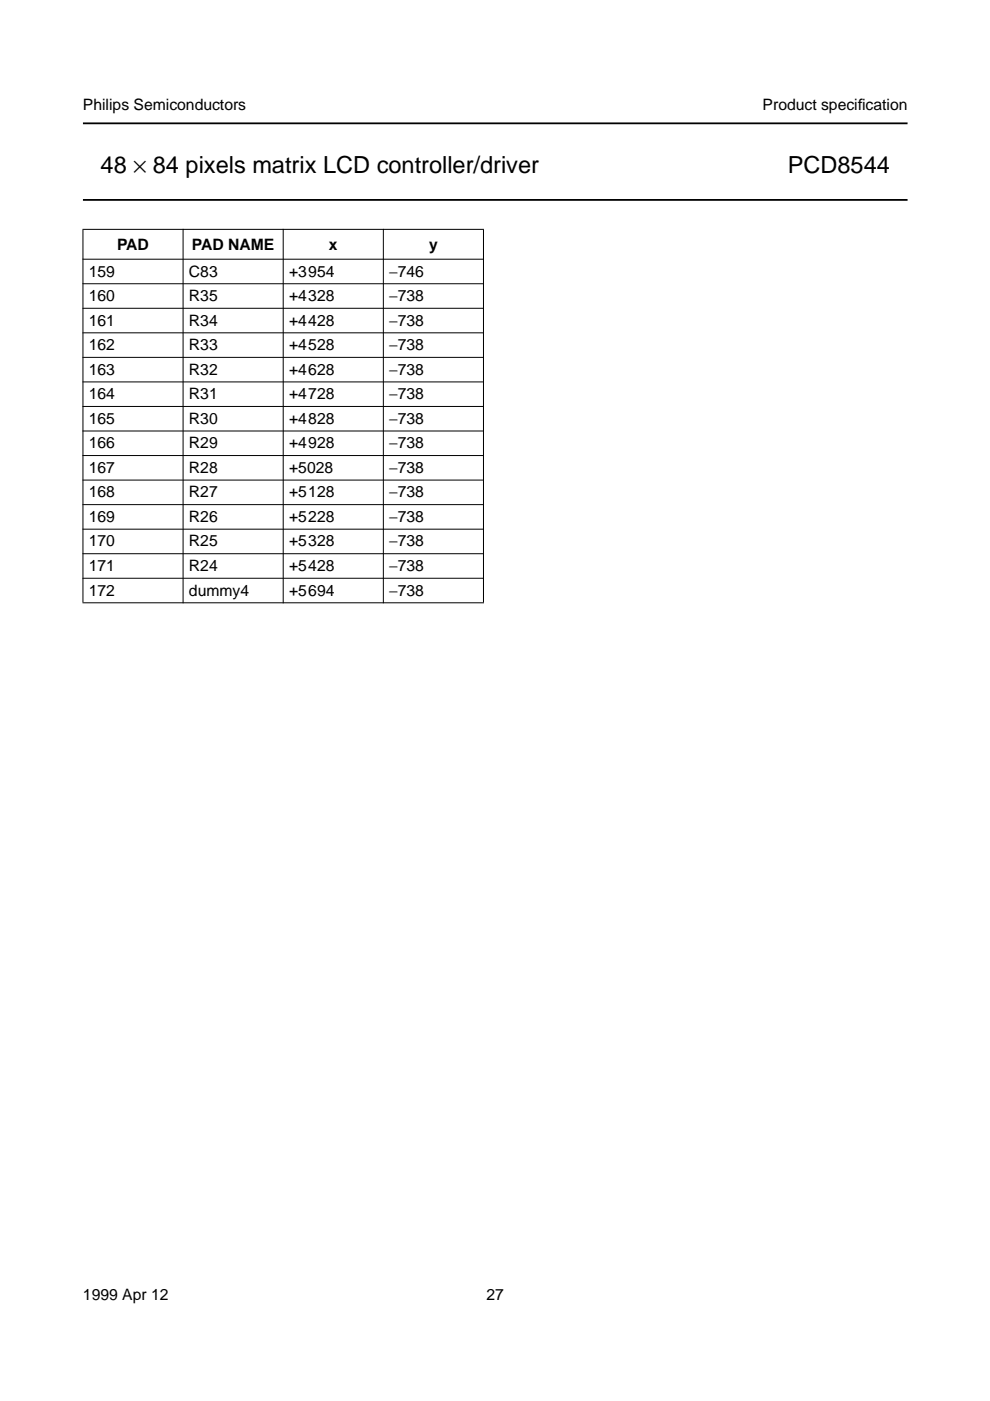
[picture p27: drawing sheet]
<svg xmlns="http://www.w3.org/2000/svg" width="210mm" height="297mm" viewBox="0 0 210 297" stroke-linecap="round" stroke-linejoin="round" font-family="sans-serif">
<defs><g id="words">
<g font-size="5">
<text x="21.3" y="36.6">48 × 84 pixels matrix LCD controller/driver</text>
<text x="167" y="36.6">PCD8544</text>
</g>
<g font-size="3.3">
<text x="17.6" y="23.4">Philips Semiconductors</text>
<text x="161.7" y="23.4">Product specif</text>
<text x="181.9" y="23.4">ication</text>
<text x="24.8" y="52.9">PAD</text>
<text x="40.7" y="52.9">PAD NAME</text>
<text x="69.7" y="52.9">x</text>
<text x="91" y="52.9">y</text>
<text x="18.8" y="58.6">159</text>
<text x="40.1" y="58.6">C83</text>
<text x="61.3" y="58.6">+3954</text>
<text x="82.5" y="58.6">−746</text>
<text x="18.8" y="63.8">160</text>
<text x="40.1" y="63.8">R35</text>
<text x="61.3" y="63.8">+4328</text>
<text x="82.5" y="63.8">−738</text>
<text x="18.8" y="69">161</text>
<text x="40.1" y="69">R34</text>
<text x="61.3" y="69">+4428</text>
<text x="82.5" y="69">−738</text>
<text x="18.8" y="74.2">162</text>
<text x="40.1" y="74.2">R33</text>
<text x="61.3" y="74.2">+4528</text>
<text x="82.5" y="74.2">−738</text>
<text x="18.8" y="79.4">163</text>
<text x="40.1" y="79.4">R32</text>
<text x="61.3" y="79.4">+4628</text>
<text x="82.5" y="79.4">−738</text>
<text x="18.8" y="84.6">164</text>
<text x="18.8" y="89.9">165</text>
<text x="40.1" y="84.6">R31</text>
<text x="40.1" y="89.9">R30</text>
<text x="61.3" y="84.6">+4728</text>
<text x="61.3" y="89.9">+4828</text>
<text x="82.5" y="84.6">−738</text>
<text x="82.5" y="89.9">−738</text>
<text x="18.8" y="95.1">166</text>
<text x="40.1" y="95.1">R29</text>
<text x="61.3" y="95.1">+4928</text>
<text x="82.5" y="95.1">−738</text>
<text x="18.8" y="100.3">167</text>
<text x="40.1" y="100.3">R28</text>
<text x="61.3" y="100.3">+5028</text>
<text x="82.5" y="100.3">−738</text>
<text x="18.8" y="105.5">168</text>
<text x="40.1" y="105.5">R27</text>
<text x="61.3" y="105.5">+5128</text>
<text x="82.5" y="105.5">−738</text>
<text x="18.8" y="110.7">169</text>
<text x="40.1" y="110.7">R26</text>
<text x="61.3" y="110.7">+5228</text>
<text x="82.5" y="110.7">−738</text>
<text x="18.8" y="115.9">170</text>
<text x="40.1" y="115.9">R25</text>
<text x="61.3" y="115.9">+5328</text>
<text x="82.5" y="115.9">−738</text>
<text x="18.8" y="121.1">171</text>
<text x="40.1" y="121.1">R24</text>
<text x="61.3" y="121.1">+5428</text>
<text x="82.5" y="121.1">−738</text>
<text x="18.8" y="126.3">172</text>
<text x="40.1" y="126.3">dummy4</text>
<text x="61.3" y="126.3">+5694</text>
<text x="82.5" y="126.3">−738</text>
<text x="17.6" y="275.6">1999 Apr 12</text>
<text x="103.2" y="275.6">27</text>
</g>
</g></defs>
<path d="M17.6 26.2h174.8M17.6 42.4h174.8" fill="none" stroke="#000" stroke-width=".38"/>
<g fill="#000" stroke="#000" stroke-width=".21">
<path d="M17.5 48.6h85.1zM17.5 55h85.1zM17.5 60.2h85.1zM17.5 65.4h85.1zM17.5 70.6h85.1zM17.5 75.8h85.1zM17.5 81h85.1zM17.5 86.2h85.1zM17.5 91.4h85.1zM17.5 96.6h85.1zM17.5 101.8h85.1zM17.5 107h85.1z"/>
<path d="M17.5 112.2h85.1zM17.5 117.4h85.1zM17.6 48.7v79zM38.8 48.5v79.4zM60 48.5v79.4zM81.3 48.5v79.4zM102.5 48.7v79zM17.5 122.6h85.1zM17.5 127.8h85.1z"/>
</g>
<use href="#words"/>
</svg>
